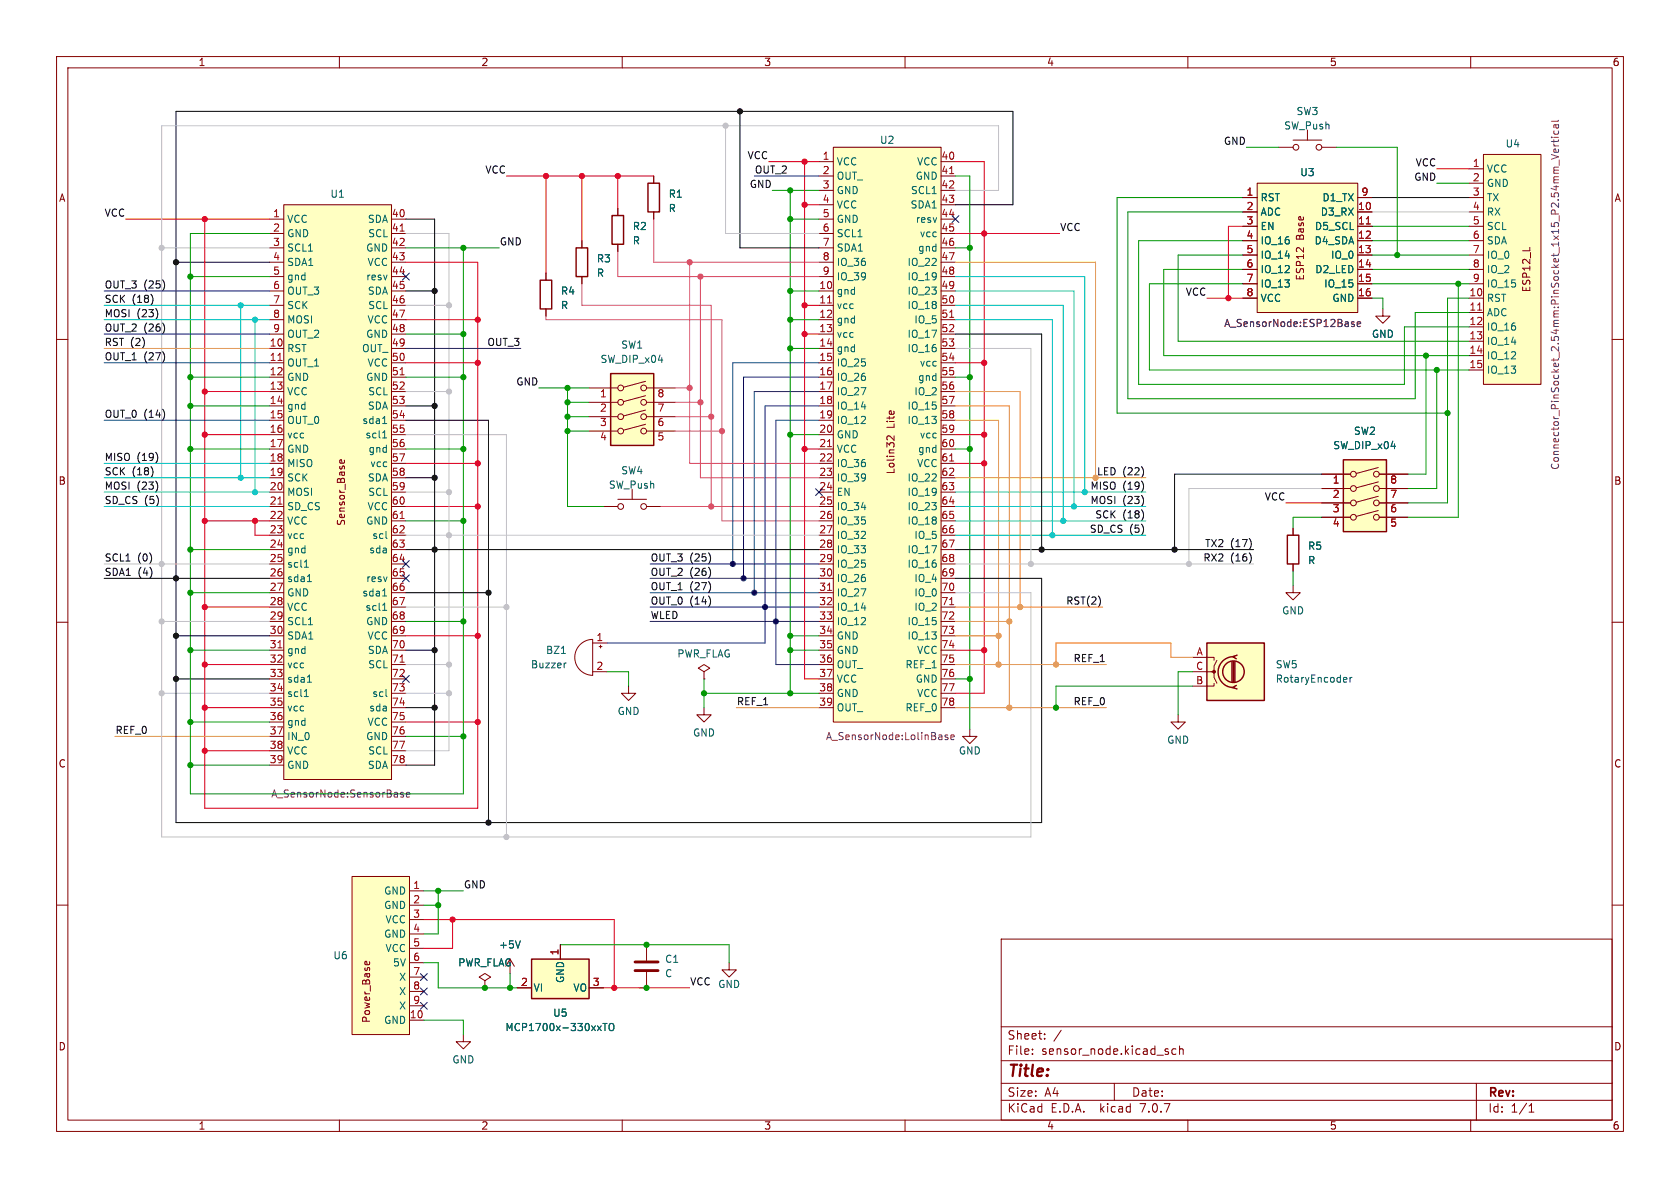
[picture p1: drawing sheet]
<svg xmlns="http://www.w3.org/2000/svg" width="297mm" height="210mm" viewBox="0 0 297 210" stroke-linecap="round" stroke-linejoin="round" font-family="sans-serif">
<defs><g id="words">
<text font-size="2.8" fill="#840000" x="178" y="190.9">Title:</text>
<g font-size="2.1" fill="#840000">
<text x="178" y="184">Sheet:</text>
<text x="178" y="186.7">File:</text>
<text x="184.1" y="186.7">sensor_node.kicad_sch</text>
<text x="178" y="196.9">KiCad</text>
<text x="178" y="194.1">Size:</text>
<text x="184.7" y="194.1">A4</text>
<text x="185.7" y="196.9">E.D.A.</text>
<text x="194.6" y="196.9">kicad</text>
<text x="200" y="194.1">Date:</text>
<text x="201.8" y="196.9">7.0.7</text>
<text x="263" y="194.3">Rev:</text>
<text x="263" y="196.9">Id:</text>
<text x="267.1" y="196.9">1/1</text>
</g>
<g font-size="1.8" fill="#840000">
<text x="35" y="11.9">1</text>
<text x="85" y="11.9">2</text>
<text x="135" y="11.9">3</text>
<text x="185" y="11.9">4</text>
<text x="235" y="11.9">5</text>
<text x="285" y="11.9">6</text>
<text x="10.3" y="35.9">A</text>
<text x="285.3" y="35.9">A</text>
<text x="230.7" y="43" transform="rotate(-90 230.7 43)">Base</text>
<text x="230.7" y="50.2" transform="rotate(-90 230.7 50.2)">ESP12</text>
<text x="270.7" y="52.3" transform="rotate(-90 270.7 52.3)">ESP12_L</text>
<text x="158.4" y="76.3" transform="rotate(-90 158.4 76.3)">Lite</text>
<text x="10.3" y="85.9">B</text>
<text x="158.4" y="84.5" transform="rotate(-90 158.4 84.5)">Lolin32</text>
<text x="285.3" y="85.9">B</text>
<text x="61.2" y="93.6" transform="rotate(-90 61.2 93.6)">Sensor_Base</text>
<text x="10.3" y="135.9">C</text>
<text x="285.3" y="135.9">C</text>
<text x="10.3" y="185.9">D</text>
<text x="65.6" y="180.9" transform="rotate(-90 65.6 180.9)">Power_Base</text>
<text x="285.3" y="185.9">D</text>
<text x="35" y="199.9">1</text>
<text x="85" y="199.9">2</text>
<text x="135" y="199.9">3</text>
<text x="185" y="199.9">4</text>
<text x="235" y="199.9">5</text>
<text x="285" y="199.9">6</text>
</g>
<g font-size="1.8" fill="#006464">
<text x="226.9" y="23.1">SW_Push</text>
<text x="229.1" y="20.5">SW3</text>
<text x="147.8" y="29.4">VCC</text>
<text x="155.5" y="25.6">U2</text>
<text x="162" y="29.4">VCC</text>
<text x="266.1" y="26.3">U4</text>
<text x="58.3" y="35.2">U1</text>
<text x="118.1" y="35.2">R1</text>
<text x="147.8" y="32">OUT_</text>
<text x="147.8" y="34.5">GND</text>
<text x="160.9" y="34.5">SCL1</text>
<text x="161.8" y="32">GND</text>
<text x="222.8" y="35.8">RST</text>
<text x="229.8" y="31.3">U3</text>
<text x="233.7" y="35.8">D1_TX</text>
<text x="262.8" y="30.7">VCC</text>
<text x="262.8" y="33.2">GND</text>
<text x="262.8" y="35.8">TX</text>
<text x="50.7" y="39.6">VCC</text>
<text x="64.9" y="39.6">SDA</text>
<text x="111.8" y="40.9">R2</text>
<text x="118.1" y="37.7">R</text>
<text x="147.8" y="37.1">VCC</text>
<text x="147.8" y="39.6">GND</text>
<text x="160.9" y="37.1">SDA1</text>
<text x="161.8" y="39.6">resv</text>
<text x="222.8" y="38.3">ADC</text>
<text x="222.8" y="40.9">EN</text>
<text x="232.4" y="40.9">D5_SCL</text>
<text x="233.4" y="38.3">D3_RX</text>
<text x="262.8" y="38.3">RX</text>
<text x="262.8" y="40.9">SCL</text>
<text x="50.7" y="42.1">GND</text>
<text x="50.7" y="44.7">SCL1</text>
<text x="50.7" y="47.2">SDA1</text>
<text x="64.6" y="44.7">GND</text>
<text x="64.9" y="47.2">VCC</text>
<text x="65" y="42.1">SCL</text>
<text x="105.4" y="46.6">R3</text>
<text x="111.8" y="43.4">R</text>
<text x="147.8" y="42.1">SCL1</text>
<text x="147.8" y="44.7">SDA1</text>
<text x="147.8" y="47.2">IO_36</text>
<text x="160.3" y="47.2">IO_22</text>
<text x="162.2" y="44.7">gnd</text>
<text x="162.5" y="42.1">vcc</text>
<text x="222.8" y="43.4">IO_16</text>
<text x="222.8" y="45.9">IO_14</text>
<text x="232.3" y="43.4">D4_SDA</text>
<text x="235.2" y="45.9">IO_0</text>
<text x="262.8" y="43.4">SDA</text>
<text x="262.8" y="45.9">IO_0</text>
<text x="50.7" y="49.8">gnd</text>
<text x="50.7" y="52.3">OUT_3</text>
<text x="64.6" y="49.8">resv</text>
<text x="64.9" y="52.3">SDA</text>
<text x="99.1" y="52.3">R4</text>
<text x="105.4" y="49.1">R</text>
<text x="147.8" y="52.3">gnd</text>
<text x="147.8" y="49.8">IO_39</text>
<text x="160.3" y="49.8">IO_19</text>
<text x="160.3" y="52.3">IO_23</text>
<text x="222.8" y="48.5">IO_12</text>
<text x="222.8" y="51">IO_13</text>
<text x="222.8" y="53.6">VCC</text>
<text x="232.4" y="48.5">D2_LED</text>
<text x="234" y="51">IO_15</text>
<text x="235.4" y="53.6">GND</text>
<text x="262.8" y="53.6">RST</text>
<text x="262.8" y="48.5">IO_2</text>
<text x="262.8" y="51">IO_15</text>
<text x="50.7" y="54.8">SCK</text>
<text x="50.7" y="57.4">MOSI</text>
<text x="50.7" y="59.9">OUT_2</text>
<text x="64.6" y="59.9">GND</text>
<text x="64.9" y="57.4">VCC</text>
<text x="65" y="54.8">SCL</text>
<text x="99.1" y="54.8">R</text>
<text x="147.8" y="54.8">vcc</text>
<text x="147.8" y="57.4">gnd</text>
<text x="147.8" y="59.9">vcc</text>
<text x="160.3" y="54.8">IO_18</text>
<text x="160.3" y="59.9">IO_17</text>
<text x="161.5" y="57.4">IO_5</text>
<text x="242.4" y="59.9">GND</text>
<text x="262.8" y="56.1">ADC</text>
<text x="262.8" y="58.6">IO_16</text>
<text x="50.7" y="62.5">RST</text>
<text x="50.7" y="65">OUT_1</text>
<text x="63.9" y="62.5">OUT_</text>
<text x="64.9" y="65">VCC</text>
<text x="106.1" y="64.4">SW_DIP_x04</text>
<text x="109.7" y="61.8">SW1</text>
<text x="147.8" y="62.5">gnd</text>
<text x="147.8" y="65">IO_25</text>
<text x="160.3" y="62.5">IO_16</text>
<text x="162.5" y="65">vcc</text>
<text x="262.8" y="61.2">IO_14</text>
<text x="262.8" y="63.7">IO_12</text>
<text x="50.7" y="67.5">GND</text>
<text x="50.7" y="70.1">VCC</text>
<text x="64.6" y="67.5">GND</text>
<text x="65" y="70.1">SCL</text>
<text x="147.8" y="67.5">IO_26</text>
<text x="147.8" y="70.1">IO_27</text>
<text x="161.5" y="70.1">IO_2</text>
<text x="162.2" y="67.5">gnd</text>
<text x="262.8" y="66.3">IO_13</text>
<text x="50.7" y="72.6">gnd</text>
<text x="50.7" y="75.2">OUT_0</text>
<text x="50.7" y="77.7">vcc</text>
<text x="64" y="75.2">sda1</text>
<text x="64.5" y="77.7">scl1</text>
<text x="64.9" y="72.6">SDA</text>
<text x="147.8" y="72.6">IO_14</text>
<text x="147.8" y="75.2">IO_12</text>
<text x="147.8" y="77.7">GND</text>
<text x="160.3" y="72.6">IO_15</text>
<text x="160.3" y="75.2">IO_13</text>
<text x="162.5" y="77.7">vcc</text>
<text x="239.3" y="77.1">SW2</text>
<text x="50.7" y="80.2">GND</text>
<text x="50.7" y="82.8">MISO</text>
<text x="65.1" y="80.2">gnd</text>
<text x="65.4" y="82.8">vcc</text>
<text x="147.8" y="80.2">VCC</text>
<text x="147.8" y="82.8">IO_36</text>
<text x="162" y="82.8">VCC</text>
<text x="162.2" y="80.2">gnd</text>
<text x="235.6" y="79.6">SW_DIP_x04</text>
<text x="50.7" y="85.3">SCK</text>
<text x="50.7" y="87.9">MOSI</text>
<text x="64.9" y="85.3">SDA</text>
<text x="65" y="87.9">SCL</text>
<text x="107.5" y="86.6">SW_Push</text>
<text x="109.7" y="84">SW4</text>
<text x="147.8" y="85.3">IO_39</text>
<text x="147.8" y="87.9">EN</text>
<text x="160.3" y="85.3">IO_22</text>
<text x="160.3" y="87.9">IO_19</text>
<text x="50.7" y="90.4">SD_CS</text>
<text x="50.7" y="92.9">VCC</text>
<text x="50.7" y="95.5">vcc</text>
<text x="64.6" y="92.9">GND</text>
<text x="64.9" y="90.4">VCC</text>
<text x="65.7" y="95.5">scl</text>
<text x="147.8" y="90.4">IO_34</text>
<text x="147.8" y="92.9">IO_35</text>
<text x="147.8" y="95.5">IO_32</text>
<text x="160.3" y="90.4">IO_23</text>
<text x="160.3" y="92.9">IO_18</text>
<text x="161.5" y="95.5">IO_5</text>
<text x="50.7" y="98">gnd</text>
<text x="50.7" y="100.6">scl1</text>
<text x="65.2" y="98">sda</text>
<text x="147.8" y="98">IO_33</text>
<text x="147.8" y="100.6">IO_25</text>
<text x="160.3" y="98">IO_17</text>
<text x="160.3" y="100.6">IO_16</text>
<text x="231.1" y="97.4">R5</text>
<text x="231.1" y="99.9">R</text>
<text x="50.7" y="103.1">sda1</text>
<text x="50.7" y="105.6">GND</text>
<text x="64" y="105.6">sda1</text>
<text x="64.6" y="103.1">resv</text>
<text x="147.8" y="103.1">IO_26</text>
<text x="147.8" y="105.6">IO_27</text>
<text x="161.5" y="103.1">IO_4</text>
<text x="161.5" y="105.6">IO_0</text>
<text x="50.7" y="108.2">VCC</text>
<text x="50.7" y="110.7">SCL1</text>
<text x="50.7" y="113.3">SDA1</text>
<text x="64.5" y="108.2">scl1</text>
<text x="64.6" y="110.7">GND</text>
<text x="64.9" y="113.3">VCC</text>
<text x="147.8" y="108.2">IO_14</text>
<text x="147.8" y="110.7">IO_12</text>
<text x="147.8" y="113.3">GND</text>
<text x="160.3" y="110.7">IO_15</text>
<text x="160.3" y="113.3">IO_13</text>
<text x="161.5" y="108.2">IO_2</text>
<text x="226.6" y="108.8">GND</text>
<text x="50.7" y="115.8">gnd</text>
<text x="50.7" y="118.3">vcc</text>
<text x="64.9" y="115.8">SDA</text>
<text x="65" y="118.3">SCL</text>
<text x="93.8" y="118.3">Buzzer</text>
<text x="96.4" y="115.8">BZ1</text>
<text x="119.6" y="116.4">PWR_FLAG</text>
<text x="147.8" y="115.8">GND</text>
<text x="147.8" y="118.3">OUT_</text>
<text x="160" y="118.3">REF_1</text>
<text x="162" y="115.8">VCC</text>
<text x="225.4" y="118.3">SW5</text>
<text x="50.7" y="120.9">sda1</text>
<text x="50.7" y="123.4">scl1</text>
<text x="50.7" y="126">vcc</text>
<text x="65.2" y="126">sda</text>
<text x="65.7" y="123.4">scl</text>
<text x="147.8" y="120.9">VCC</text>
<text x="147.8" y="123.4">GND</text>
<text x="147.8" y="126">OUT_</text>
<text x="160" y="126">REF_0</text>
<text x="161.8" y="120.9">GND</text>
<text x="162" y="123.4">VCC</text>
<text x="225.4" y="120.9">RotaryEncoder</text>
<text x="50.7" y="128.5">gnd</text>
<text x="50.7" y="131">IN_0</text>
<text x="64.6" y="131">GND</text>
<text x="64.9" y="128.5">VCC</text>
<text x="109.1" y="126.6">GND</text>
<text x="122.4" y="130.4">GND</text>
<text x="206.2" y="131.7">GND</text>
<text x="50.7" y="133.6">VCC</text>
<text x="50.7" y="136.1">GND</text>
<text x="64.9" y="136.1">SDA</text>
<text x="65" y="133.6">SCL</text>
<text x="169.4" y="133.6">GND</text>
<text x="67.8" y="158.3">GND</text>
<text x="67.8" y="160.9">GND</text>
<text x="67.8" y="166">GND</text>
<text x="68.1" y="163.4">VCC</text>
<text x="88.1" y="167.9">+5V</text>
<text x="58.8" y="169.8">U6</text>
<text x="68.1" y="168.5">VCC</text>
<text x="69.4" y="171">5V</text>
<text x="70.5" y="173.6">X</text>
<text x="80.9" y="171">PWR_FLAG</text>
<text x="99.9" y="173.9" transform="rotate(-90 99.9 173.9)">GND</text>
<text x="117.5" y="170.4">C1</text>
<text x="117.5" y="172.9">C</text>
<text x="70.5" y="176.1">X</text>
<text x="70.5" y="178.7">X</text>
<text x="94.2" y="175.5">VI</text>
<text x="97.7" y="179.9">U5</text>
<text x="101.3" y="175.5">VO</text>
<text x="126.9" y="174.9">GND</text>
<text x="67.8" y="181.2">GND</text>
<text x="89.3" y="182.5">MCP1700x-330xxTO</text>
<text x="79.9" y="188.2">GND</text>
</g>
<g font-size="1.8" fill="#0f0f0f">
<text x="132.1" y="28.2">VCC</text>
<text x="216.3" y="25.7">GND</text>
<text x="250.2" y="29.5">VCC</text>
<text x="85.7" y="30.8">VCC</text>
<text x="132.5" y="33.3">GND</text>
<text x="133.3" y="30.8">OUT_2</text>
<text x="249.9" y="32">GND</text>
<text x="18.4" y="38.4">VCC</text>
<text x="187.3" y="40.9">VCC</text>
<text x="88.3" y="43.5">GND</text>
<text x="18.4" y="53.6">SCK</text>
<text x="18.4" y="51.1">OUT_3</text>
<text x="23.3" y="53.6">(18)</text>
<text x="25.4" y="51.1">(25)</text>
<text x="209.5" y="52.4">VCC</text>
<text x="18.4" y="58.7">OUT_2</text>
<text x="18.4" y="56.2">MOSI</text>
<text x="24.2" y="56.2">(23)</text>
<text x="25.4" y="58.7">(26)</text>
<text x="18.4" y="63.8">OUT_1</text>
<text x="18.4" y="61.2">RST (2)</text>
<text x="25.4" y="63.8">(27)</text>
<text x="86.1" y="61.2">OUT_3</text>
<text x="91.2" y="68.2">GND</text>
<text x="18.4" y="73.9">OUT_0</text>
<text x="25.4" y="73.9">(14)</text>
<text x="18.4" y="81.6">MISO</text>
<text x="24.2" y="81.6">(19)</text>
<text x="18.4" y="86.6">MOSI</text>
<text x="18.4" y="84.1">SCK</text>
<text x="18.4" y="89.2">SD_CS (5)</text>
<text x="23.3" y="84.1">(18)</text>
<text x="24.2" y="86.6">(23)</text>
<text x="192.7" y="89.2">MOSI</text>
<text x="192.7" y="86.6">MISO</text>
<text x="193.8" y="84.1">LED (22)</text>
<text x="198.5" y="89.2">(23)</text>
<text x="198.5" y="86.6">(19)</text>
<text x="223.5" y="88.6">VCC</text>
<text x="192.6" y="94.3">SD_CS (5)</text>
<text x="193.5" y="91.7">SCK</text>
<text x="198.5" y="91.7">(18)</text>
<text x="18.4" y="99.3">SCL1</text>
<text x="18.4" y="101.9">SDA1</text>
<text x="24.3" y="99.3">(0)</text>
<text x="24.4" y="101.9">(4)</text>
<text x="114.9" y="99.3">OUT_3</text>
<text x="114.9" y="101.9">OUT_2</text>
<text x="121.9" y="99.3">(25)</text>
<text x="121.9" y="101.9">(26)</text>
<text x="212.6" y="99.3">RX2</text>
<text x="212.9" y="96.8">TX2</text>
<text x="217.5" y="96.8">(17)</text>
<text x="217.5" y="99.3">(16)</text>
<text x="114.9" y="107">OUT_0</text>
<text x="114.9" y="104.4">OUT_1</text>
<text x="121.9" y="107">(14)</text>
<text x="121.9" y="104.4">(27)</text>
<text x="188.4" y="107">RST(2)</text>
<text x="114.9" y="109.5">WLED</text>
<text x="189.7" y="117.1">REF_1</text>
<text x="130.2" y="124.7">REF_1</text>
<text x="189.7" y="124.7">REF_0</text>
<text x="20.3" y="129.8">REF_0</text>
<text x="81.9" y="157.1">GND</text>
<text x="121.9" y="174.3">VCC</text>
</g>
<g font-size="1.8" fill="#a90000">
<text x="145.3" y="28.3">1</text>
<text x="166.3" y="28.3">40</text>
<text x="260.3" y="29.6">1</text>
<text x="145.3" y="30.9">2</text>
<text x="145.3" y="33.4">3</text>
<text x="145.3" y="35.9">4</text>
<text x="166.3" y="30.9">41</text>
<text x="166.3" y="33.4">42</text>
<text x="166.3" y="35.9">43</text>
<text x="220.3" y="34.7">1</text>
<text x="240.6" y="34.7">9</text>
<text x="260.3" y="32.1">2</text>
<text x="260.3" y="34.7">3</text>
<text x="48.2" y="38.5">1</text>
<text x="48.2" y="41">2</text>
<text x="69.2" y="38.5">40</text>
<text x="69.2" y="41">41</text>
<text x="145.3" y="38.5">5</text>
<text x="145.3" y="41">6</text>
<text x="166.3" y="38.5">44</text>
<text x="166.3" y="41">45</text>
<text x="220.3" y="37.2">2</text>
<text x="220.3" y="39.8">3</text>
<text x="240" y="37.2">10</text>
<text x="240" y="39.8">11</text>
<text x="260.3" y="37.2">4</text>
<text x="260.3" y="39.8">5</text>
<text x="48.2" y="43.6">3</text>
<text x="48.2" y="46.1">4</text>
<text x="69.2" y="43.6">42</text>
<text x="69.2" y="46.1">43</text>
<text x="145.3" y="43.6">7</text>
<text x="145.3" y="46.1">8</text>
<text x="166.3" y="43.6">46</text>
<text x="166.3" y="46.1">47</text>
<text x="220.3" y="42.3">4</text>
<text x="220.3" y="44.8">5</text>
<text x="220.3" y="47.4">6</text>
<text x="240" y="42.3">12</text>
<text x="240" y="44.8">13</text>
<text x="240" y="47.4">14</text>
<text x="260.3" y="42.3">6</text>
<text x="260.3" y="44.8">7</text>
<text x="260.3" y="47.4">8</text>
<text x="48.2" y="48.6">5</text>
<text x="48.2" y="51.2">6</text>
<text x="48.2" y="53.7">7</text>
<text x="69.2" y="48.6">44</text>
<text x="69.2" y="51.2">45</text>
<text x="69.2" y="53.7">46</text>
<text x="144.7" y="51.2">10</text>
<text x="144.7" y="53.7">11</text>
<text x="145.3" y="48.6">9</text>
<text x="166.3" y="48.6">48</text>
<text x="166.3" y="51.2">49</text>
<text x="166.3" y="53.7">50</text>
<text x="220.3" y="49.9">7</text>
<text x="220.3" y="52.5">8</text>
<text x="240" y="49.9">15</text>
<text x="240" y="52.5">16</text>
<text x="259.7" y="52.5">10</text>
<text x="260.3" y="49.9">9</text>
<text x="48.2" y="56.3">8</text>
<text x="48.2" y="58.8">9</text>
<text x="69.2" y="56.3">47</text>
<text x="69.2" y="58.8">48</text>
<text x="144.7" y="56.3">12</text>
<text x="144.7" y="58.8">13</text>
<text x="166.3" y="56.3">51</text>
<text x="166.3" y="58.8">52</text>
<text x="259.7" y="55">11</text>
<text x="259.7" y="57.5">12</text>
<text x="47.6" y="61.3">10</text>
<text x="47.6" y="63.9">11</text>
<text x="69.2" y="61.3">49</text>
<text x="69.2" y="63.9">50</text>
<text x="144.7" y="61.3">14</text>
<text x="144.7" y="63.9">15</text>
<text x="166.3" y="61.3">53</text>
<text x="166.3" y="63.9">54</text>
<text x="259.7" y="60.1">13</text>
<text x="259.7" y="62.6">14</text>
<text x="259.7" y="65.2">15</text>
<text x="47.6" y="66.4">12</text>
<text x="47.6" y="69">13</text>
<text x="47.6" y="71.5">14</text>
<text x="69.2" y="66.4">51</text>
<text x="69.2" y="69">52</text>
<text x="69.2" y="71.5">53</text>
<text x="106" y="70.6">1</text>
<text x="116.1" y="70.6">8</text>
<text x="144.7" y="66.4">16</text>
<text x="144.7" y="69">17</text>
<text x="144.7" y="71.5">18</text>
<text x="166.3" y="66.4">55</text>
<text x="166.3" y="69">56</text>
<text x="166.3" y="71.5">57</text>
<text x="47.6" y="74">15</text>
<text x="47.6" y="76.6">16</text>
<text x="69.2" y="74">54</text>
<text x="69.2" y="76.6">55</text>
<text x="106" y="73.1">2</text>
<text x="106" y="75.6">3</text>
<text x="116.1" y="75.6">6</text>
<text x="116.1" y="73.1">7</text>
<text x="144.7" y="74">19</text>
<text x="144.7" y="76.6">20</text>
<text x="166.3" y="74">58</text>
<text x="166.3" y="76.6">59</text>
<text x="47.6" y="79.1">17</text>
<text x="47.6" y="81.7">18</text>
<text x="69.2" y="79.1">56</text>
<text x="69.2" y="81.7">57</text>
<text x="106" y="78.2">4</text>
<text x="116.1" y="78.2">5</text>
<text x="144.7" y="79.1">21</text>
<text x="144.7" y="81.7">22</text>
<text x="166.3" y="79.1">60</text>
<text x="166.3" y="81.7">61</text>
<text x="47.6" y="84.2">19</text>
<text x="47.6" y="86.7">20</text>
<text x="47.6" y="89.3">21</text>
<text x="69.2" y="84.2">58</text>
<text x="69.2" y="86.7">59</text>
<text x="69.2" y="89.3">60</text>
<text x="144.7" y="84.2">23</text>
<text x="144.7" y="86.7">24</text>
<text x="144.7" y="89.3">25</text>
<text x="166.3" y="84.2">62</text>
<text x="166.3" y="86.7">63</text>
<text x="166.3" y="89.3">64</text>
<text x="235.5" y="85.8">1</text>
<text x="235.5" y="88.3">2</text>
<text x="245.7" y="88.3">7</text>
<text x="245.7" y="85.8">8</text>
<text x="47.6" y="91.8">22</text>
<text x="47.6" y="94.4">23</text>
<text x="69.2" y="91.8">61</text>
<text x="69.2" y="94.4">62</text>
<text x="144.7" y="91.8">26</text>
<text x="144.7" y="94.4">27</text>
<text x="166.3" y="91.8">65</text>
<text x="166.3" y="94.4">66</text>
<text x="235.5" y="90.9">3</text>
<text x="235.5" y="93.4">4</text>
<text x="245.7" y="93.4">5</text>
<text x="245.7" y="90.9">6</text>
<text x="47.6" y="96.9">24</text>
<text x="47.6" y="99.4">25</text>
<text x="47.6" y="102">26</text>
<text x="69.2" y="96.9">63</text>
<text x="69.2" y="99.4">64</text>
<text x="69.2" y="102">65</text>
<text x="144.7" y="96.9">28</text>
<text x="144.7" y="99.4">29</text>
<text x="144.7" y="102">30</text>
<text x="166.3" y="96.9">67</text>
<text x="166.3" y="99.4">68</text>
<text x="166.3" y="102">69</text>
<text x="47.6" y="104.5">27</text>
<text x="47.6" y="107.1">28</text>
<text x="69.2" y="104.5">66</text>
<text x="69.2" y="107.1">67</text>
<text x="144.7" y="104.5">31</text>
<text x="144.7" y="107.1">32</text>
<text x="166.3" y="104.5">70</text>
<text x="166.3" y="107.1">71</text>
<text x="47.6" y="109.6">29</text>
<text x="47.6" y="112.1">30</text>
<text x="69.2" y="109.6">68</text>
<text x="69.2" y="112.1">69</text>
<text x="105.3" y="113.4">1</text>
<text x="144.7" y="109.6">33</text>
<text x="144.7" y="112.1">34</text>
<text x="166.3" y="109.6">72</text>
<text x="166.3" y="112.1">73</text>
<text x="47.6" y="114.7">31</text>
<text x="47.6" y="117.2">32</text>
<text x="47.6" y="119.8">33</text>
<text x="69.2" y="114.7">70</text>
<text x="69.2" y="117.2">71</text>
<text x="69.2" y="119.8">72</text>
<text x="105.3" y="118.5">2</text>
<text x="144.7" y="114.7">35</text>
<text x="144.7" y="117.2">36</text>
<text x="144.7" y="119.8">37</text>
<text x="166.3" y="114.7">74</text>
<text x="166.3" y="117.2">75</text>
<text x="166.3" y="119.8">76</text>
<text x="211.4" y="118.5">C</text>
<text x="211.4" y="116">A</text>
<text x="47.6" y="122.3">34</text>
<text x="47.6" y="124.8">35</text>
<text x="69.2" y="122.3">73</text>
<text x="69.2" y="124.8">74</text>
<text x="144.7" y="122.3">38</text>
<text x="144.7" y="124.8">39</text>
<text x="166.3" y="122.3">77</text>
<text x="166.3" y="124.8">78</text>
<text x="211.4" y="121">B</text>
<text x="47.6" y="127.4">36</text>
<text x="47.6" y="129.9">37</text>
<text x="69.2" y="127.4">75</text>
<text x="69.2" y="129.9">76</text>
<text x="47.6" y="132.5">38</text>
<text x="47.6" y="135">39</text>
<text x="69.2" y="132.5">77</text>
<text x="69.2" y="135">78</text>
<text x="73" y="157.2">1</text>
<text x="73" y="159.8">2</text>
<text x="73" y="162.3">3</text>
<text x="73" y="164.8">4</text>
<text x="73" y="167.4">5</text>
<text x="73" y="169.9">6</text>
<text x="73" y="172.5">7</text>
<text x="98.8" y="169" transform="rotate(-90 98.8 169)">1</text>
<text x="73" y="175">8</text>
<text x="73" y="177.5">9</text>
<text x="92" y="174.4">2</text>
<text x="104.7" y="174.4">3</text>
<text x="72.3" y="180.1">10</text>
</g>
<g font-size="1.8" fill="#840084">
<text x="216.3" y="58">A_SensorNode:ESP12Base</text>
<text x="275.8" y="83.2" transform="rotate(-90 275.8 83.2)">Connector_PinSocket_2.54mm:PinSocket_1x15_P2.54mm_Vertical</text>
<text x="145.9" y="131">A_SensorNode:LolinBase</text>
<text x="47.9" y="141.2">A_SensorNode:SensorBase</text>
</g>
</g></defs>
<g fill="none" stroke="#840000" stroke-width=".18">
<path d="M10 10h277v190h-277zM12 12h273v186h-273zM60 10v2M110 10v2M160 10v2M210 10v2M260 10v2M47.6 38.7h2.6M50.2 36.2h19v101.6h-19zM69.2 38.7h2.6M109.2 36.8v1.3M115.6 31.1v1.3"/>
<path d="M115.6 37.5v1.2M144.8 28.6h2.5M144.8 31.1h2.5M144.8 33.7h2.5M144.8 36.2h2.5M144.8 38.7h2.5M147.3 26h19.1v101.6h-19.1zM166.4 28.6h2.5M166.4 31.1h2.5M166.4 33.7h2.5M166.4 36.2h2.5M166.4 38.7h2.5"/>
<path d="M219.7 34.9h2.5M219.7 37.5h2.5M222.2 32.4h17.8v22.8h-17.8zM226.1 26h2.5M228.6 24.8h5.1M229.6 38.5l.3-.2 .1 .6M230.4 38.3v.2M231.1 23v1.8M233.7 26h2.5M240 34.9h2.6M240 37.5h2.6M259.7 34.9h2.6"/>
<path d="M259.7 37.5h2.6M259.7 29.8h2.6M259.7 32.4h2.6M262.3 27.3h10.1v40.6h-10.1zM10 60h2M47.6 43.8h2.6M47.6 51.4h2.6M47.6 54h2.6M47.6 56.5h2.6M47.6 59.1h2.6M47.6 41.3h2.6M47.6 46.4h2.6"/>
<path d="M47.6 48.9h2.6M69.2 43.8h2.6M69.2 51.4h2.6M69.2 54h2.6M69.2 56.5h2.6M69.2 59.1h2.6M69.2 41.3h2.6M69.2 46.4h2.6M69.2 48.9h2.6M96.5 48.3v1.2M96.5 54.6v1.3M102.9 42.5v1.3"/>
<path d="M102.9 48.9v1.3M109.2 43.2v1.3M144.8 43.8h2.5M144.8 51.4h2.5M144.8 54h2.5M144.8 56.5h2.5M144.8 59.1h2.5M144.8 41.3h2.5M144.8 46.4h2.5M144.8 48.9h2.5M166.4 43.8h2.5M166.4 51.4h2.5"/>
<path d="M166.4 54h2.5M166.4 56.5h2.5M166.4 59.1h2.5M166.4 41.3h2.5M166.4 46.4h2.5M166.4 48.9h2.5M219.7 40h2.5M219.7 42.5h2.5M219.7 45.1h2.5M219.7 47.6h2.5M219.7 50.2h2.5M219.7 52.7h2.5"/>
<path d="M230.4 43.8v.8l-.9-.8-.3 .1v.4M240 40h2.6M240 42.5h2.6M240 45.1h2.6M240 47.6h2.6M240 50.2h2.6M240 52.7h2.6M244.5 54.6v1.3h1.2l-1.2 1.3-1.3-1.3h1.3M259.7 40h2.6M259.7 42.5h2.6M259.7 45.1h2.6M259.7 47.6h2.6"/>
<path d="M259.7 50.2h2.6M259.7 52.7h2.6M259.7 55.2h2.6M259.7 57.8h2.6M270.5 43.7v.6M285 60h2M47.6 61.6h2.6M47.6 64.1h2.6M47.6 66.7h2.6M47.6 69.2h2.6M47.6 71.8h2.6M47.6 74.3h2.6"/>
<path d="M47.6 76.8h2.6M47.6 79.4h2.6M69.2 61.6h2.6M69.2 64.1h2.6M69.2 66.7h2.6M69.2 69.2h2.6M69.2 71.8h2.6M69.2 74.3h2.6M69.2 76.8h2.6M69.2 79.4h2.6M104.1 68.6h5.1M104.1 71.1h5.1"/>
<path d="M104.1 73.7h5.1M104.1 76.2h5.1M114.1 75l-3.9 1M114.1 72.5l-3.9 1M114.1 70l-3.9 1M114.1 67.4l-3.9 1.1M114.3 68.6h5.1M114.3 71.1h5.1M114.3 73.7h5.1M114.3 76.2h5.1M144.8 61.6h2.5M144.8 64.1h2.5"/>
<path d="M144.8 66.7h2.5M144.8 69.2h2.5M144.8 71.8h2.5M144.8 74.3h2.5M144.8 76.8h2.5M144.8 79.4h2.5M157.2 73.1l.1-.4 .2-.1 .1 .6M158 72.7l.1 .4M158.1 77v.8l-.9-.8-.4 .3 .1 .5M166.4 61.6h2.5M166.4 64.1h2.5M166.4 66.7h2.5"/>
<path d="M166.4 69.2h2.5M166.4 71.8h2.5M166.4 74.3h2.5M166.4 76.8h2.5M166.4 79.4h2.5M259.7 60.3h2.6M259.7 62.9h2.6M259.7 65.4h2.6M47.6 89.5h2.6M47.6 81.9h2.6M47.6 84.5h2.6M47.6 87h2.6"/>
<path d="M47.6 92.1h2.6M47.6 94.6h2.6M47.6 97.2h2.6M47.6 99.7h2.6M60.1 82.4v.2M60.5 82.6l.2-.2 .2 .2M60.8 81.3l.1 .4-.2 .2-.6-.1v-.5h.3l.1 .6M69.2 89.5h2.6M69.2 81.9h2.6M69.2 84.5h2.6M69.2 87h2.6M69.2 92.1h2.6"/>
<path d="M69.2 94.6h2.6M69.2 97.2h2.6M69.2 99.7h2.6M106.7 89.5h2.5M109.2 88.3h5.1M111.8 86.5v1.8M114.3 89.5h2.5M144.8 89.5h2.5M144.8 81.9h2.5M144.8 84.5h2.5M144.8 87h2.5M144.8 92.1h2.5"/>
<path d="M144.8 94.6h2.5M144.8 97.2h2.5M144.8 99.7h2.5M166.4 89.5h2.5M166.4 81.9h2.5M166.4 84.5h2.5M166.4 87h2.5M166.4 92.1h2.5M166.4 94.6h2.5M166.4 97.2h2.5M166.4 99.7h2.5M228.6 93.3v1.3"/>
<path d="M228.6 99.7v1.3M233.7 83.8h5.1M233.7 86.4h5.1M233.7 88.9h5.1M233.7 91.4h5.1M243.7 90.2l-3.9 1.1M243.7 87.7l-3.9 1.1M243.7 85.2l-3.9 1M243.7 82.7l-3.9 1M243.8 83.8h5.1M243.8 86.4h5.1M243.8 88.9h5.1"/>
<path d="M243.8 91.4h5.1M10 110h2M47.6 102.2h2.6M47.6 104.8h2.6M47.6 107.3h2.6M47.6 109.9h2.6M47.6 112.4h2.6M47.6 114.9h2.6M47.6 117.5h2.6M69.2 102.2h2.6M69.2 104.8h2.6M69.2 107.3h2.6"/>
<path d="M69.2 109.9h2.6M69.2 112.4h2.6M69.2 114.9h2.6M69.2 117.5h2.6M102.6 114a3.2 3.2 0 0 1 2.2-1v6.4a3.2 3.2 0 0 1-2.9-2 3.2 3.2 0 0 1 .7-3.4zM104.8 118.7h2.5M104.8 113.7h2.5M105.9 114.3h.5M106.2 114v.6M124.5 118.7l1-.6-1-.6-1.1 .6 1.1 .6v1.3M144.8 102.2h2.5M144.8 104.8h2.5"/>
<path d="M144.8 107.3h2.5M144.8 109.9h2.5M144.8 112.4h2.5M144.8 114.9h2.5M144.8 117.5h2.5M166.4 102.2h2.5M166.4 104.8h2.5M166.4 107.3h2.5M166.4 109.9h2.5M166.4 112.4h2.5M166.4 114.9h2.5M166.4 117.5h2.5"/>
<path d="M210.8 116.2h3.8v.5M210.8 118.7h3.8v1.1l.5 1M215.1 116.7l-.5 1v1h-.5M228.6 103.5v1.3h1.3l-1.3 1.2-1.3-1.2h1.3M285 110h2M47.6 120h2.6M47.6 122.6h2.6M47.6 125.1h2.6M47.6 127.6h2.6M47.6 130.2h2.6M47.6 132.7h2.6M47.6 135.3h2.6"/>
<path d="M69.2 120h2.6M69.2 122.6h2.6M69.2 125.1h2.6M69.2 127.6h2.6M69.2 130.2h2.6M69.2 132.7h2.6M69.2 135.3h2.6M111.1 121.3v1.3h-1.2l1.2 1.2 1.3-1.2h-1.3M124.5 120h.1M124.5 125.1v1.3h-1.3l1.3 1.2 1.2-1.2h-1.2M144.8 120h2.5M144.8 122.6h2.5"/>
<path d="M144.8 125.1h2.5M166.4 120h2.5M166.4 122.6h2.5M166.4 125.1h2.5M171.4 128.9v1.3h1.3l-1.3 1.2-1.2-1.2h1.2M208.3 126.4v1.2h1.2l-1.2 1.3-1.3-1.3h1.3M214.6 120.8v.5h-3.8M10 160h2M62.2 154.9h10.2v28h-10.2zM72.4 157.5h2.5M285 160h2M64.5 170.4l.1-.4 .2-.1 .1 .6"/>
<path d="M65.3 170v.4M72.4 160h2.5M72.4 162.6h2.5M72.4 165.1h2.5M72.4 167.6h2.5M72.4 170.2h2.5M72.4 172.7h2.5M72.4 175.3h2.5M72.4 177.8h2.5M85.7 173.4l1-.7-1-.6-1 .6 1 .7v1.2M85.7 174.6h.1M90.2 169.5v2.6"/>
<path d="M91.4 174.6h2.6M99.1 167v2.5M104.1 174.6h2.6M114.3 167v2.8M114.3 171.8v2.8M128.9 170.2v1.3h1.3l-1.3 1.2-1.3-1.2h1.3M177 166h108v32h-108zM60 198v2M72.4 180.3h2.5M81.9 182.9v1.3h-1.3l1.3 1.2 1.3-1.2h-1.3M110 198v2M160 198v2"/>
<path d="M177 194.5h108M177 191.5h108M177 187.5h108M177 181.5h108M182.5 186.3v.1M182.5 185.5v.1M184.7 183.6v.1M184.7 182.8v.1M187.6 182.1l-1.3 2M197 191.5v3M207.9 185.5l-.4-.1-.3 .3v.4l.1 .2h.6M208.5 185.5l.2-.1 .4 .1 .1 .9"/>
<path d="M208.5 184.9v1.5M210 198v2M260 198v2M261 191.5v6.5M270.3 196.6h.9M270.3 195.5l.4-.4v1.5"/>
<circle cx="229.1" cy="26" r=".51"/>
<circle cx="233.2" cy="26" r=".51"/>
<circle cx="109.7" cy="73.7" r=".51"/>
<circle cx="109.7" cy="68.6" r=".51"/>
<circle cx="109.7" cy="76.2" r=".51"/>
<circle cx="109.7" cy="71.1" r=".51"/>
<circle cx="113.8" cy="76.2" r=".51"/>
<circle cx="113.8" cy="73.7" r=".51"/>
<circle cx="113.8" cy="71.1" r=".51"/>
<circle cx="113.8" cy="68.6" r=".51"/>
<circle cx="109.7" cy="89.5" r=".51"/>
<circle cx="113.8" cy="89.5" r=".51"/>
<circle cx="239.3" cy="86.4" r=".51"/>
<circle cx="239.3" cy="83.8" r=".51"/>
<circle cx="239.3" cy="91.4" r=".51"/>
<circle cx="239.3" cy="88.9" r=".51"/>
<circle cx="243.3" cy="91.4" r=".51"/>
<circle cx="243.3" cy="88.9" r=".51"/>
<circle cx="243.3" cy="86.4" r=".51"/>
<circle cx="243.3" cy="83.8" r=".51"/>
</g>
<g fill="none" stroke="#840000" stroke-width=".25">
<path d="M108.2 38.1h2v5.1h-2zM114.6 32.4h2v5.1h-2zM95.5 49.5h2v5.1h-2zM101.9 43.8h2v5.1h-2zM107.9 66h7.7v12.7h-7.7zM227.6 94.6h2v5.1h-2zM237.5 81.3h7.6v12.7h-7.6zM213.4 113.7h10.1v10.1h-10.1zM217.8 117v3.5M218.1 116.1a2.73 2.73 0 0 0-2.8 2.7 2.73 2.73 0 0 0 2.8 2.7M218.1 117v3.5M218.3 117v3.5"/>
<path d="M218.7 115.8l-.8 .3 .7 .4M218.6 121.2l-.7 .3 .8 .3M94 169.5h10.1v7h-10.1z"/>
<circle cx="218.1" cy="118.7" r="1.9"/>
</g>
<g fill="#ffffc2" stroke="#ffffc2" stroke-width=".18">
<path d="M222.2 32.4h17.8v22.8h-17.8z"/>
<path d="M213.4 113.7h10.1v10.1h-10.1z"/>
<path d="M107.9 66h7.7v12.7h-7.7z"/>
<path d="M147.3 26h19.1v101.6h-19.1z"/>
<path d="M237.5 81.3h7.6v12.7h-7.6z"/>
<path d="M50.2 36.2h19v101.6h-19z"/>
<path d="M262.3 27.3h10.1v40.6h-10.1z"/>
<path d="M62.2 154.9h10.2v28h-10.2z"/>
<path d="M94 169.5h10.1v7h-10.1z"/>
</g>
<g fill="none" stroke="#a90000" stroke-width=".18">
<path d="M167.9 30.7h.7M241.5 39.6h.8M70.7 40.9h.8M146.3 53.6h.7M167.9 56.1h.7M261.2 54.8h.8M49.1 63.7h.8M70.7 66.3h.8M146.3 79h.7M49.1 89.1h.8M70.7 91.7h.8M167.9 81.5h.7"/>
<path d="M49.1 114.5h.8M70.7 117.1h.8M146.3 104.4h.7M167.9 106.9h.7"/>
</g>
<g fill="none" stroke="#840084" stroke-width=".18">
<path d="M274.3 27.3l1.2 .4-1.2 .5M274.3 24.3h.1M274.7 24.7v.5M274.7 25.4l.2 .4M274.7 25.8h.8M274.7 24.3h.8M274.7 23.1v.4l.2 .2 .6-.1v-.5M275 22l.1 .5 .1 .1 .3-.1v-.5M275.5 26.4v.4l-.1 .1h-.7v-.5l.3-.1 .1 .6M275.5 24.7l-.1 .3h-1.1M275.5 22l-.8 .1v.5M275.5 21.3l-.1 .1h-1.1"/>
<path d="M275.7 28.3v.9M239.4 56.9h-.3l-.2 .2 .1 .1 .4 .2v.3h-.5M239.9 57.3l.6-.1v-.3h-.4l-.2 .2 .1 .6h.5M167.5 130l-.3-.1-.1 .2v.2l.4 .1v.3h-.4M168.1 130.3l.6-.1-.1-.2-.3-.1-.2 .2 .1 .6h.4M71.3 140.1h-.3l-.2 .1 .1 .2 .4 .2v.3h-.5M71.8 140.5l.7-.1-.1-.3h-.4l-.2 .1 .1 .7h.5"/>
</g>
<circle cx="214.6" cy="118.7" r=".25" fill="#840000" stroke="#840000" stroke-width=".18"/>
<g fill="none" stroke="#006464" stroke-width=".18">
<path d="M67.6 74.9h.8M67.6 77.4h.8M67.9 76.3l.1-.2v1.3M54 99.2l.2-.2v1.3M68.3 95.1l.1 .1M53.8 100.3h.7M54.3 102.8h.8M67.6 105.4h.8M67.6 107.9h.8M67.9 106.8l.1-.2v1.3M99.3 115.5h.7M100.1 117.2l-.2 .1"/>
<path d="M237.7 119.7l.4 .1v.3l-.6 .1M238.7 119.7v.9M239 119.7l-.3 .3M53.8 123.1h.7M54 122l.2-.1v1.2M54.3 120.6h.8M68.3 123.1h.1M238.1 120.5l-.4 .1M92 166.3l-.4 1.3M106.6 180.9h.7M107 180.9v1.3M107.7 181.1l.3-.2a.43 .43 0 0 1 .5 .4v.5a.42 .42 0 0 1-.4 .4 .42 .42 0 0 1-.4-.4z"/>
</g>
<path d="M112.3 171.6h4M112.3 170.1h4" fill="none" stroke="#840000" stroke-width=".51"/>
<g fill="none" stroke="#0f0f0f" stroke-width=".18">
<path d="M26.9 52.4l.1 .5-.1 .7M27.8 54.9l.1 .5-.1 .7M29 49.8l.1 .5-.1 .7M29 57.5l.1 .4-.1 .8M29 62.5l.1 .5-.1 .7M29 72.7l.1 .5-.1 .7M26.9 82.9l.1 .4-.1 .8M27.8 85.4l.1 .5-.1 .7M27.8 80.3l.1 .5-.1 .7M125.5 98.1l.1 .5-.1 .7M202 87.9l.2 .5-.2 .7M202 82.9l.2 .4-.2 .8"/>
<path d="M202 85.4l.2 .5-.2 .7M202 90.5l.2 .5-.2 .7M221.1 95.6l.1 .4-.1 .8M221.1 98.1l.1 .5-.1 .7M125.5 105.7l.1 .5-.1 .7M125.5 100.6l.1 .5-.1 .7M125.5 103.2l.1 .5-.1 .7"/>
</g>
<g fill="none" stroke="#f00" stroke-width=".18">
<path d="M22.2 38.7h25.4M36.2 38.7v104.2h48.3v-96.5h-12.7M89.5 31.1h26.1M96.5 31.1v17.2M102.9 31.1v11.4M109.2 31.1v5.7M135.9 28.6h8.9M142.2 28.6v91.4h2.6M142.2 36.2h2.6M168.9 28.6h5.1v94h-5.1M254 29.8h5.7M71.8 56.5h12.7"/>
<path d="M142.2 54h2.6M142.2 59.1h2.6M168.9 41.3h18.4M213.4 52.7h6.3M219.7 40h-2.5v12.7M36.2 76.8h11.4M36.2 69.2h11.4M71.8 64.1h12.7M142.2 79.4h2.6M168.9 64.1h5.1M168.9 76.8h5.1M36.2 92.1h11.4"/>
<path d="M45.1 92.1v2.5h2.5M71.8 81.9h12.7M71.8 89.5h12.7M168.9 81.9h5.1M227.3 88.9h6.4M36.2 117.5h11.4M36.2 107.3h11.4M71.8 112.4h12.7M168.9 114.9h5.1M36.2 125.1h11.4M36.2 132.7h11.4M71.8 127.6h12.7"/>
<path d="M74.9 162.6h33.7v12M80 162.6v5h-5.1M106.7 174.6h15.2"/>
</g>
<g fill="none" stroke="#009600" stroke-width=".18">
<path d="M136.5 33.7h8.3M139.7 33.7v88.9M139.7 38.7h5.1M168.9 31.1h2.5v97.8M219.7 37.5h-20.3v33h50.8v-15.3h9.5M219.7 34.9h-22.2v38.1h58.4M220.3 26h5.8M236.2 26h10.8v19.1M254 32.4h5.7M33.7 48.9h13.9M47.6 41.3h-13.9v99h48.2v-96.5M71.8 43.8h16.5"/>
<path d="M71.8 59.1h10.1M139.7 51.4h5.1M139.7 56.5h5.1M168.9 43.8h2.5M219.7 45.1h-11.4v15.2h51.4M219.7 42.5h-18.4v25.4h47v-10.1h11.4M219.7 47.6h-14v15.3h54M219.7 50.2h-16.5v15.2h56.5M242.6 45.1h17.1M242.6 40h17.1M242.6 42.5h17.1M242.6 50.2h17.1"/>
<path d="M242.6 52.7h1.9v1.9M242.6 47.6h17.1M257.8 50.2v41.2h-8.9M259.7 52.7h-3.8v36.2h-7M33.7 66.7h13.9M33.7 79.4h13.9M33.7 71.8h13.9M71.8 66.7h10.1M71.8 79.4h10.1M95.2 68.6h8.9M100.3 73.7h3.8M100.3 68.6v20.9h6.4"/>
<path d="M100.3 76.2h3.8M100.3 71.1h3.8M139.7 61.6h5.1M139.7 76.8h5.1M168.9 66.7h2.5M168.9 79.4h2.5M252.1 62.9v20.9h-3.2M254 65.4v21h-5.1M33.7 97.2h13.9M71.8 92.1h10.1M233.7 91.4h-5.1v1.9M33.7 114.9h13.9"/>
<path d="M33.7 104.8h13.9M71.8 109.9h10.1M107.3 118.7h3.8v2.6M139.7 112.4h5.1M139.7 114.9h5.1M210.8 118.7h-2.5v7.7M228.6 101v2.5M33.7 127.6h13.9M33.7 135.3h13.9M71.8 130.2h10.1M124.5 120v5.1M124.5 122.6h20.3"/>
<path d="M168.9 120h2.5M210.8 121.3h-24.1v3.8M74.9 157.5h7M77.5 157.5v7.6h-2.6M74.9 170.2h2.6v4.4h13.9M74.9 160h2.6M90.2 172.1v2.5M99.1 167h29.8v3.2M113 174.6h1.3M74.9 180.3h7v2.6"/>
</g>
<path d="M115.6 38.7v7.7h29.2M96.5 55.9v.6h31.1v35.6h17.2M102.9 50.2v3.8h22.8v35.5M109.2 44.5v4.4h35.6M121.9 46.4v35.5h22.9M123.8 48.9v35.6h21M119.4 71.1h4.4M119.4 76.2h8.2M119.4 73.7h6.3M119.4 68.6h2.5M116.8 89.5h28" fill="none" stroke="#c200c2" stroke-width=".18"/>
<g fill="none" stroke="#000" stroke-width=".18">
<path d="M130.8 19.7v24.1h14M71.8 38.7h5v96.6h-5M168.9 36.2h10.2v-16.5h-148v125.7h153v-43.2h-15.2M242.6 34.9h17.1M31.1 46.4h16.5M71.8 51.4h5M168.9 59.1h15.2v38.1M71.8 74.3h14.6v71.1M71.8 71.8h5M71.8 97.2h73M71.8 84.5h5M168.9 97.2h52.7"/>
<path d="M233.7 83.8h-26.1v13.4M18.4 102.2h29.2M31.1 112.4h16.5M71.8 114.9h5M71.8 104.8h14.6M31.1 120h16.5M71.8 125.1h5"/>
</g>
<g fill="none" stroke="#c2c2c2" stroke-width=".18">
<path d="M128.3 22.2v19.1h16.5M168.9 33.7h7.6v-11.5h-147.9v125.8h153.6v-43.2h-13.3M242.6 37.5h17.1M28.6 43.8h19M71.8 41.3h7.6v91.4h-7.6M71.8 54h7.6M71.8 76.8h17.7v71.2M71.8 69.2h7.6M168.9 61.6h13.3v38.1M18.4 99.7h29.2M71.8 94.6h73M71.8 87h7.6"/>
<path d="M168.9 99.7h52.7M233.7 86.4h-23.5v13.3M28.6 109.9h19M71.8 107.3h17.7M71.8 117.5h7.6M28.6 122.6h19M71.8 122.6h7.6"/>
</g>
<g fill="none" stroke="#f90" stroke-width=".18">
<path d="M168.9 46.4h24.8v38.1M18.4 61.6h29.2M168.9 71.8h9.5v53.3M168.9 74.3h7.6v43.2M168.9 69.2h11.4v38.1M168.9 84.5h33.7M168.9 112.4h7.6M168.9 117.5h26.7M168.9 109.9h9.5M168.9 107.3h26M210.8 116.2h-3.8v-2.5h-20.3v3.8M20.3 130.2h27.3"/>
<path d="M130.2 125.1h14.6M168.9 125.1h26.7"/>
</g>
<g fill="none" stroke="#00c2c2" stroke-width=".18">
<path d="M18.4 56.5h29.2M18.4 54h29.2M42.5 54v30.5M45.1 56.5v30.5M168.9 51.4h21v38.1M168.9 48.9h22.9v38.1M168.9 56.5h17.2v38.1M168.9 54h19.1v38.1M18.4 87h29.2M18.4 89.5h29.2M18.4 84.5h29.2M18.4 81.9h29.2"/>
<path d="M168.9 87h33.7M168.9 92.1h33.7M168.9 94.6h33.7M168.9 89.5h33.7"/>
</g>
<g fill="none" stroke="#0000c2" stroke-width=".18">
<path d="M133.3 31.1h11.5M18.4 59.1h29.2M18.4 51.4h29.2M18.4 74.3h29.2M18.4 64.1h29.2M71.8 61.6h20.3M144.8 74.3h-7.6v43.2h7.6M144.8 71.8h-9.5v41.9h-28M144.8 69.2h-11.5v35.6M144.8 66.7h-13.4v35.5M144.8 64.1h-15.3v35.6M114.9 99.7h29.9"/>
<path d="M114.9 104.8h29.9M114.9 109.9h29.9M114.9 102.2h29.9M114.9 107.3h29.9"/>
</g>
<g fill="none" stroke="#000084" stroke-width=".18">
<path d="M168.3 38.1l1.2 1.2M169.5 38.1l-1.2 1.2M71.1 48.3l1.3 1.2M72.4 48.3l-1.3 1.2M71.1 99.1l1.3 1.2M72.4 99.1l-1.3 1.2M144.2 86.4l1.2 1.2M145.4 86.4l-1.2 1.2M71.1 119.4l1.3 1.2M71.1 101.6l1.3 1.2M72.4 119.4l-1.3 1.2M72.4 101.6l-1.3 1.2"/>
<path d="M74.3 172.1l1.2 1.2M74.3 174.7l1.2 1.2M74.3 177.2l1.2 1.2M75.5 172.1l-1.2 1.2M75.5 174.7l-1.2 1.2M75.5 177.2l-1.2 1.2"/>
</g>
<g fill="#c2c2c2" stroke="#c2c2c2" stroke-width=".18">
<circle cx="182.2" cy="99.7" r=".46"/>
<circle cx="210.2" cy="99.7" r=".46"/>
<circle cx="128.3" cy="22.2" r=".46"/>
<circle cx="79.4" cy="94.6" r=".46"/>
<circle cx="28.6" cy="43.8" r=".46"/>
<circle cx="79.4" cy="54" r=".46"/>
<circle cx="79.4" cy="69.2" r=".46"/>
<circle cx="79.4" cy="87" r=".46"/>
<circle cx="89.5" cy="107.3" r=".46"/>
<circle cx="28.6" cy="122.6" r=".46"/>
<circle cx="89.5" cy="148" r=".46"/>
<circle cx="79.4" cy="122.6" r=".46"/>
<circle cx="79.4" cy="117.5" r=".46"/>
<circle cx="28.6" cy="99.7" r=".46"/>
<circle cx="28.6" cy="109.9" r=".46"/>
</g>
<g fill="#00c2c2" stroke="#00c2c2" stroke-width=".18">
<circle cx="186.1" cy="94.6" r=".46"/>
<circle cx="188" cy="92.1" r=".46"/>
<circle cx="191.8" cy="87" r=".46"/>
<circle cx="189.9" cy="89.5" r=".46"/>
<circle cx="45.1" cy="56.5" r=".46"/>
<circle cx="42.5" cy="54" r=".46"/>
<circle cx="42.5" cy="84.5" r=".46"/>
<circle cx="45.1" cy="87" r=".46"/>
</g>
<g fill="#000" stroke="#000" stroke-width=".18">
<circle cx="130.8" cy="19.7" r=".46"/>
<circle cx="31.1" cy="46.4" r=".46"/>
<circle cx="76.8" cy="51.4" r=".46"/>
<circle cx="76.8" cy="71.8" r=".46"/>
<circle cx="76.8" cy="84.5" r=".46"/>
<circle cx="76.8" cy="97.2" r=".46"/>
<circle cx="184.1" cy="97.2" r=".46"/>
<circle cx="207.6" cy="97.2" r=".46"/>
<circle cx="31.1" cy="112.4" r=".46"/>
<circle cx="31.1" cy="102.2" r=".46"/>
<circle cx="76.8" cy="114.9" r=".46"/>
<circle cx="86.4" cy="104.8" r=".46"/>
<circle cx="31.1" cy="120" r=".46"/>
<circle cx="76.8" cy="125.1" r=".46"/>
<circle cx="86.4" cy="145.4" r=".46"/>
</g>
<g fill="#f90" stroke="#f90" stroke-width=".18">
<circle cx="193.7" cy="84.5" r=".46"/>
<circle cx="180.3" cy="107.3" r=".46"/>
<circle cx="178.4" cy="109.9" r=".46"/>
<circle cx="176.5" cy="112.4" r=".46"/>
<circle cx="176.5" cy="117.5" r=".46"/>
<circle cx="186.7" cy="117.5" r=".46"/>
<circle cx="178.4" cy="125.1" r=".46"/>
</g>
<g fill="#c200c2" stroke="#c200c2" stroke-width=".18">
<circle cx="121.9" cy="46.4" r=".46"/>
<circle cx="123.8" cy="71.1" r=".46"/>
<circle cx="121.9" cy="68.6" r=".46"/>
<circle cx="123.8" cy="48.9" r=".46"/>
<circle cx="125.7" cy="89.5" r=".46"/>
<circle cx="127.6" cy="76.2" r=".46"/>
<circle cx="125.7" cy="73.7" r=".46"/>
</g>
<g fill="#f00" stroke="#f00" stroke-width=".18">
<circle cx="142.2" cy="28.6" r=".46"/>
<circle cx="142.2" cy="36.2" r=".46"/>
<circle cx="142.2" cy="54" r=".46"/>
<circle cx="109.2" cy="31.1" r=".46"/>
<circle cx="102.9" cy="31.1" r=".46"/>
<circle cx="142.2" cy="79.4" r=".46"/>
<circle cx="142.2" cy="59.1" r=".46"/>
<circle cx="174" cy="81.9" r=".46"/>
<circle cx="174" cy="64.1" r=".46"/>
<circle cx="174" cy="76.8" r=".46"/>
<circle cx="174" cy="41.3" r=".46"/>
<circle cx="174" cy="114.9" r=".46"/>
<circle cx="217.2" cy="52.7" r=".46"/>
<circle cx="84.5" cy="89.5" r=".46"/>
<circle cx="36.2" cy="38.7" r=".46"/>
<circle cx="96.5" cy="31.1" r=".46"/>
<circle cx="84.5" cy="64.1" r=".46"/>
<circle cx="84.5" cy="81.9" r=".46"/>
<circle cx="84.5" cy="56.5" r=".46"/>
<circle cx="36.2" cy="76.8" r=".46"/>
<circle cx="36.2" cy="69.2" r=".46"/>
<circle cx="84.5" cy="127.6" r=".46"/>
<circle cx="84.5" cy="112.4" r=".46"/>
<circle cx="36.2" cy="117.5" r=".46"/>
<circle cx="36.2" cy="107.3" r=".46"/>
<circle cx="36.2" cy="125.1" r=".46"/>
<circle cx="80" cy="162.6" r=".46"/>
<circle cx="108.6" cy="174.6" r=".46"/>
<circle cx="36.2" cy="132.7" r=".46"/>
<circle cx="36.2" cy="92.1" r=".46"/>
<circle cx="45.1" cy="92.1" r=".46"/>
</g>
<g fill="#009600" stroke="#009600" stroke-width=".18">
<circle cx="100.3" cy="68.6" r=".46"/>
<circle cx="100.3" cy="71.1" r=".46"/>
<circle cx="139.7" cy="51.4" r=".46"/>
<circle cx="139.7" cy="61.6" r=".46"/>
<circle cx="139.7" cy="56.5" r=".46"/>
<circle cx="139.7" cy="33.7" r=".46"/>
<circle cx="139.7" cy="38.7" r=".46"/>
<circle cx="171.4" cy="43.8" r=".46"/>
<circle cx="171.4" cy="66.7" r=".46"/>
<circle cx="171.4" cy="79.4" r=".46"/>
<circle cx="100.3" cy="73.7" r=".46"/>
<circle cx="100.3" cy="76.2" r=".46"/>
<circle cx="139.7" cy="76.8" r=".46"/>
<circle cx="171.4" cy="120" r=".46"/>
<circle cx="139.7" cy="112.4" r=".46"/>
<circle cx="139.7" cy="122.6" r=".46"/>
<circle cx="139.7" cy="114.9" r=".46"/>
<circle cx="254" cy="65.4" r=".46"/>
<circle cx="252.1" cy="62.9" r=".46"/>
<circle cx="257.8" cy="50.2" r=".46"/>
<circle cx="255.9" cy="73" r=".46"/>
<circle cx="186.7" cy="125.1" r=".46"/>
<circle cx="247" cy="45.1" r=".46"/>
<circle cx="81.9" cy="92.1" r=".46"/>
<circle cx="81.9" cy="109.9" r=".46"/>
<circle cx="33.7" cy="48.9" r=".46"/>
<circle cx="81.9" cy="43.8" r=".46"/>
<circle cx="81.9" cy="66.7" r=".46"/>
<circle cx="81.9" cy="79.4" r=".46"/>
<circle cx="81.9" cy="59.1" r=".46"/>
<circle cx="33.7" cy="79.4" r=".46"/>
<circle cx="33.7" cy="71.8" r=".46"/>
<circle cx="33.7" cy="66.7" r=".46"/>
<circle cx="81.9" cy="130.2" r=".46"/>
<circle cx="114.3" cy="167" r=".46"/>
<circle cx="114.3" cy="174.6" r=".46"/>
<circle cx="124.5" cy="122.6" r=".46"/>
<circle cx="33.7" cy="114.9" r=".46"/>
<circle cx="77.5" cy="160" r=".46"/>
<circle cx="77.5" cy="157.5" r=".46"/>
<circle cx="85.7" cy="174.6" r=".46"/>
<circle cx="90.2" cy="174.6" r=".46"/>
<circle cx="33.7" cy="135.3" r=".46"/>
<circle cx="33.7" cy="127.6" r=".46"/>
<circle cx="33.7" cy="97.2" r=".46"/>
<circle cx="33.7" cy="104.8" r=".46"/>
</g>
<g fill="#0000c2" stroke="#0000c2" stroke-width=".18">
<circle cx="129.5" cy="99.7" r=".46"/>
<circle cx="131.4" cy="102.2" r=".46"/>
<circle cx="133.3" cy="104.8" r=".46"/>
<circle cx="135.3" cy="107.3" r=".46"/>
<circle cx="137.2" cy="109.9" r=".46"/>
</g>
<use href="#words"/>
</svg>
